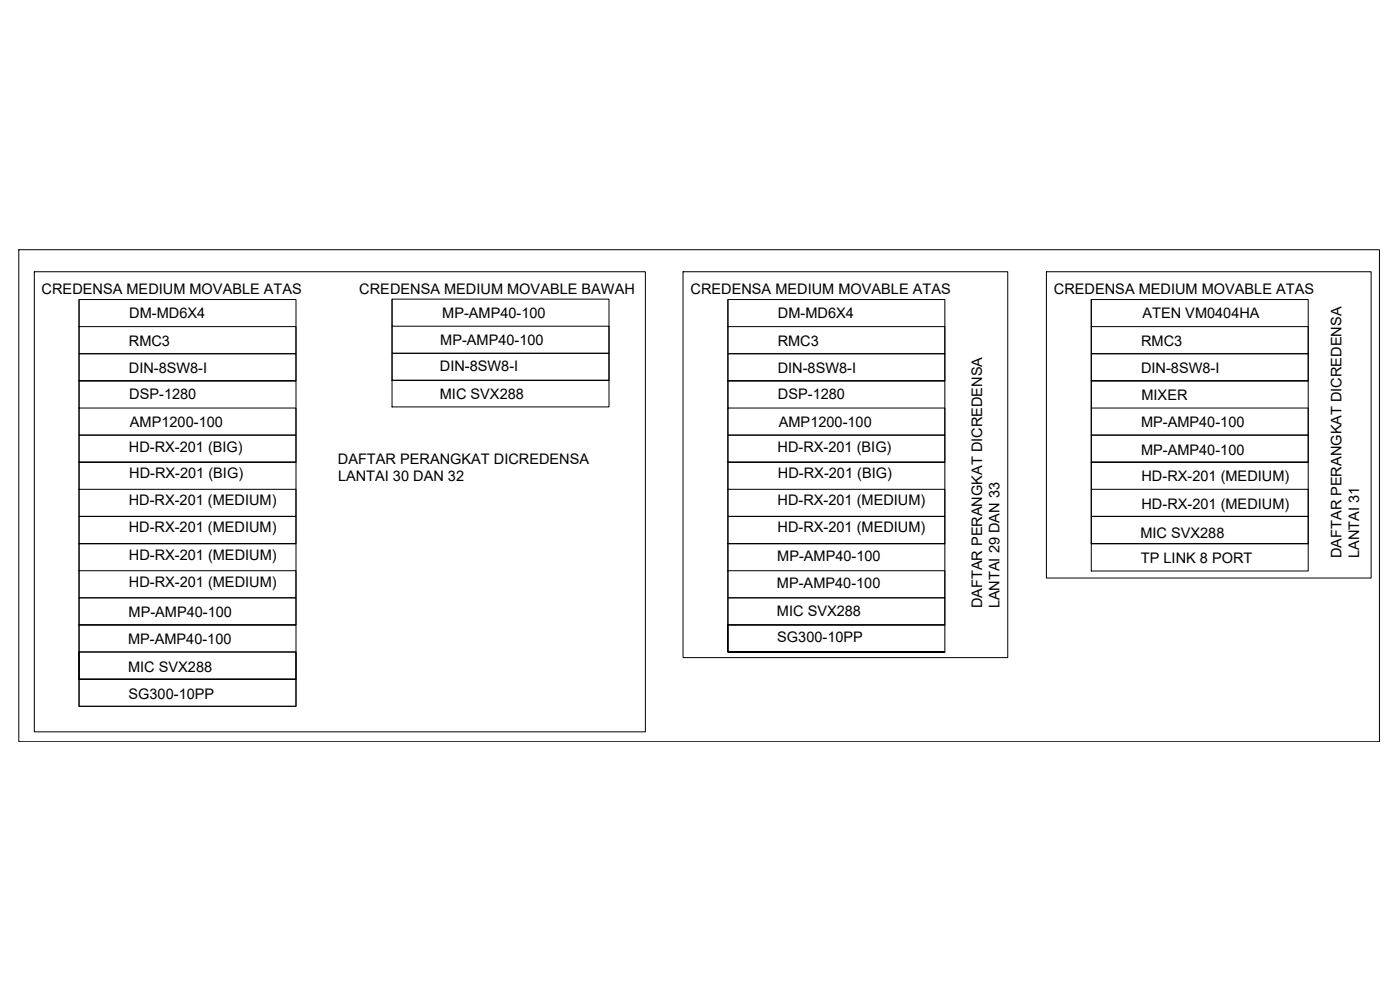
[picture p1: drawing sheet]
<svg xmlns="http://www.w3.org/2000/svg" width="420mm" height="297mm" viewBox="0 0 420 297" stroke-linecap="round" stroke-linejoin="round" font-family="sans-serif">
<defs><g id="words">
<g font-size="4.4">
<text x="12.5" y="88.1">CREDENSA MEDIUM MOVABLE ATAS</text>
<text x="107.8" y="88.1">CREDENSA MEDIUM MOVABLE BAWAH</text>
<text x="207.2" y="88.1">CREDENSA MEDIUM MOVABLE ATAS</text>
<text x="316.3" y="88.1">CREDENSA MEDIUM MOVABLE ATAS</text>
<text x="38.8" y="95.4">DM-MD6X4</text>
<text x="132.7" y="95.3">MP-AMP40-100</text>
<text x="233.5" y="95.4">DM-MD6X4</text>
<text x="342.9" y="95.4">ATEN VM0404HA</text>
<text x="38.7" y="103.7">RMC3</text>
<text x="132.1" y="103.6">MP-AMP40-100</text>
<text x="233.4" y="103.7">RMC3</text>
<text x="342.4" y="103.7">RMC3</text>
<text x="38.7" y="112.1">DIN-8SW8-I</text>
<text x="132" y="111.4">DIN-8SW8-I</text>
<text x="233.4" y="112.1">DIN-8SW8-I</text>
<text x="342.4" y="112.1">DIN-8SW8-I</text>
<text x="38.8" y="119.8">DSP-1280</text>
<text x="132" y="119.8">MIC SVX288</text>
<text x="233.5" y="119.8">DSP-1280</text>
<text x="342.6" y="119.9">MIXER</text>
<text x="39" y="128.1">AMP1200-100</text>
<text x="233.7" y="128.1">AMP1200-100</text>
<text x="342.4" y="128.1">MP-AMP40-100</text>
<text x="38.7" y="135.6">HD-RX-201 (BIG)</text>
<text x="233.4" y="135.6">HD-RX-201 (BIG)</text>
<text x="342.4" y="136.4">MP-AMP40-100</text>
<text x="38.8" y="143.4">HD-RX-201 (BIG)</text>
<text x="101.4" y="139.2">DAFTAR PERANGKAT DICREDENSA</text>
<text x="233.5" y="143.4">HD-RX-201 (BIG)</text>
<text x="101.4" y="144.4">LANTAI 30 DAN 32</text>
<text x="342.6" y="144.3">HD-RX-201 (MEDIUM)</text>
<text x="38.6" y="151.4">HD-RX-201 (MEDIUM)</text>
<text x="233.4" y="151.4">HD-RX-201 (MEDIUM)</text>
<text x="342.6" y="152.7">HD-RX-201 (MEDIUM)</text>
<text x="38.6" y="159.8">HD-RX-201 (MEDIUM)</text>
<text x="233.4" y="159.8">HD-RX-201 (MEDIUM)</text>
<text x="342.2" y="161.3">MIC SVX288</text>
<text x="38.7" y="167.9">HD-RX-201 (MEDIUM)</text>
<text x="402.6" y="167.5" transform="rotate(-90 402.6 167.5)">DAFTAR PERANGKAT DICREDENSA</text>
<text x="407.9" y="167.4" transform="rotate(-90 407.9 167.4)">LANTAI 31</text>
<text x="233.3" y="168.3">MP-AMP40-100</text>
<text x="342.4" y="169">TP LINK 8 PORT</text>
<text x="38.7" y="176.2">HD-RX-201 (MEDIUM)</text>
<text x="233.2" y="176.6">MP-AMP40-100</text>
<text x="38.6" y="185">MP-AMP40-100</text>
<text x="233.2" y="184.9">MIC SVX288</text>
<text x="294.7" y="182.5" transform="rotate(-90 294.7 182.5)">DAFTAR PERANGKAT DICREDENSA</text>
<text x="299.9" y="182.5" transform="rotate(-90 299.9 182.5)">LANTAI 29 DAN 33</text>
<text x="38.5" y="193.3">MP-AMP40-100</text>
<text x="233.3" y="192.7">SG300-10PP</text>
<text x="38.5" y="201.6">MIC SVX288</text>
<text x="38.6" y="209.8">SG300-10PP</text>
</g>
</g></defs>
<!-- layer: 0 -->
<g fill="none" stroke="#000" stroke-width=".3">
<path d="M5.6 74.9h408.4v147.6h-408.4zM10.3 81.5h183.4v138.1h-183.4zM23.7 89.9h65.1v24.4h-65.1zM23.7 89.9v16.2h65.1v-8.1h-65.1M117.7 89.7h65.1v24.4h-65.1zM117.7 89.7v16.3h65.1v-8.1h-65.1M205 81.5h97.4v115.8h-97.4zM218.5 89.9h65.1v24.4h-65.1zM218.5 89.9v16.2h65.1v-8.1h-65.1M314 81.5h97.5v91.9h-97.5zM327.5 89.9h65.1v24.4h-65.1zM327.5 89.9v16.2h65.1v-8.1h-65.1"/>
<path d="M23.7 106.1h65.1v8.2h-65.1zM23.7 114.3h65.1v24.4h-65.1zM23.7 114.3v16.3h65.1v-8.2h-65.1M117.7 106h65.1v8.1h-65.1zM117.7 114.1h65.1v8h-65.1zM218.5 106.1h65.1v8.2h-65.1zM218.5 114.3h65.1v24.4h-65.1zM218.5 114.3v16.3h65.1v-8.2h-65.1M327.5 106.1h65.1v8.2h-65.1zM327.5 114.3h65.1v24.4h-65.1zM327.5 114.3v16.3h65.1v-8.2h-65.1M23.7 130.6h65.1v8.1h-65.1z"/>
<path d="M23.7 138.7h65.1v24.4h-65.1zM23.7 138.7v16.2h65.1v-8.1h-65.1M218.5 130.6h65.1v8.1h-65.1zM218.5 138.7h65.1v24.4h-65.1zM218.5 138.7v16.2h65.1v-8.1h-65.1M327.5 130.6h65.1v8.1h-65.1zM327.5 138.7h65.1v24.4h-65.1zM327.5 138.7v16.2h65.1v-8.1h-65.1M23.7 154.9h65.1v8.2h-65.1zM218.5 154.9h65.1v8.2h-65.1zM327.5 154.9h65.1v8.2h-65.1zM23.7 163.1h65.1v24.4h-65.1z"/>
<path d="M23.7 163.1v16.3h65.1v-8.2h-65.1M23.7 179.4h65.1v8.1h-65.1zM218.5 163.1h65.1v24.4h-65.1zM218.5 163.1v16.3h65.1v-8.2h-65.1M218.5 179.4h65.1v8.1h-65.1zM327.5 163.1h65.1v8.2h-65.1zM23.7 187.5h65.1v16.3h-65.1zM23.7 187.5v16.3h65.1v-8.2h-65.1v16.3h65.1v-8.1h-65.1M23.7 195.6h65.1v16.3h-65.1zM218.5 187.5v8.1h65.1h-65.1v-8.1h65.1v8.1h-65.1"/>
</g>
<use href="#words"/>
</svg>
